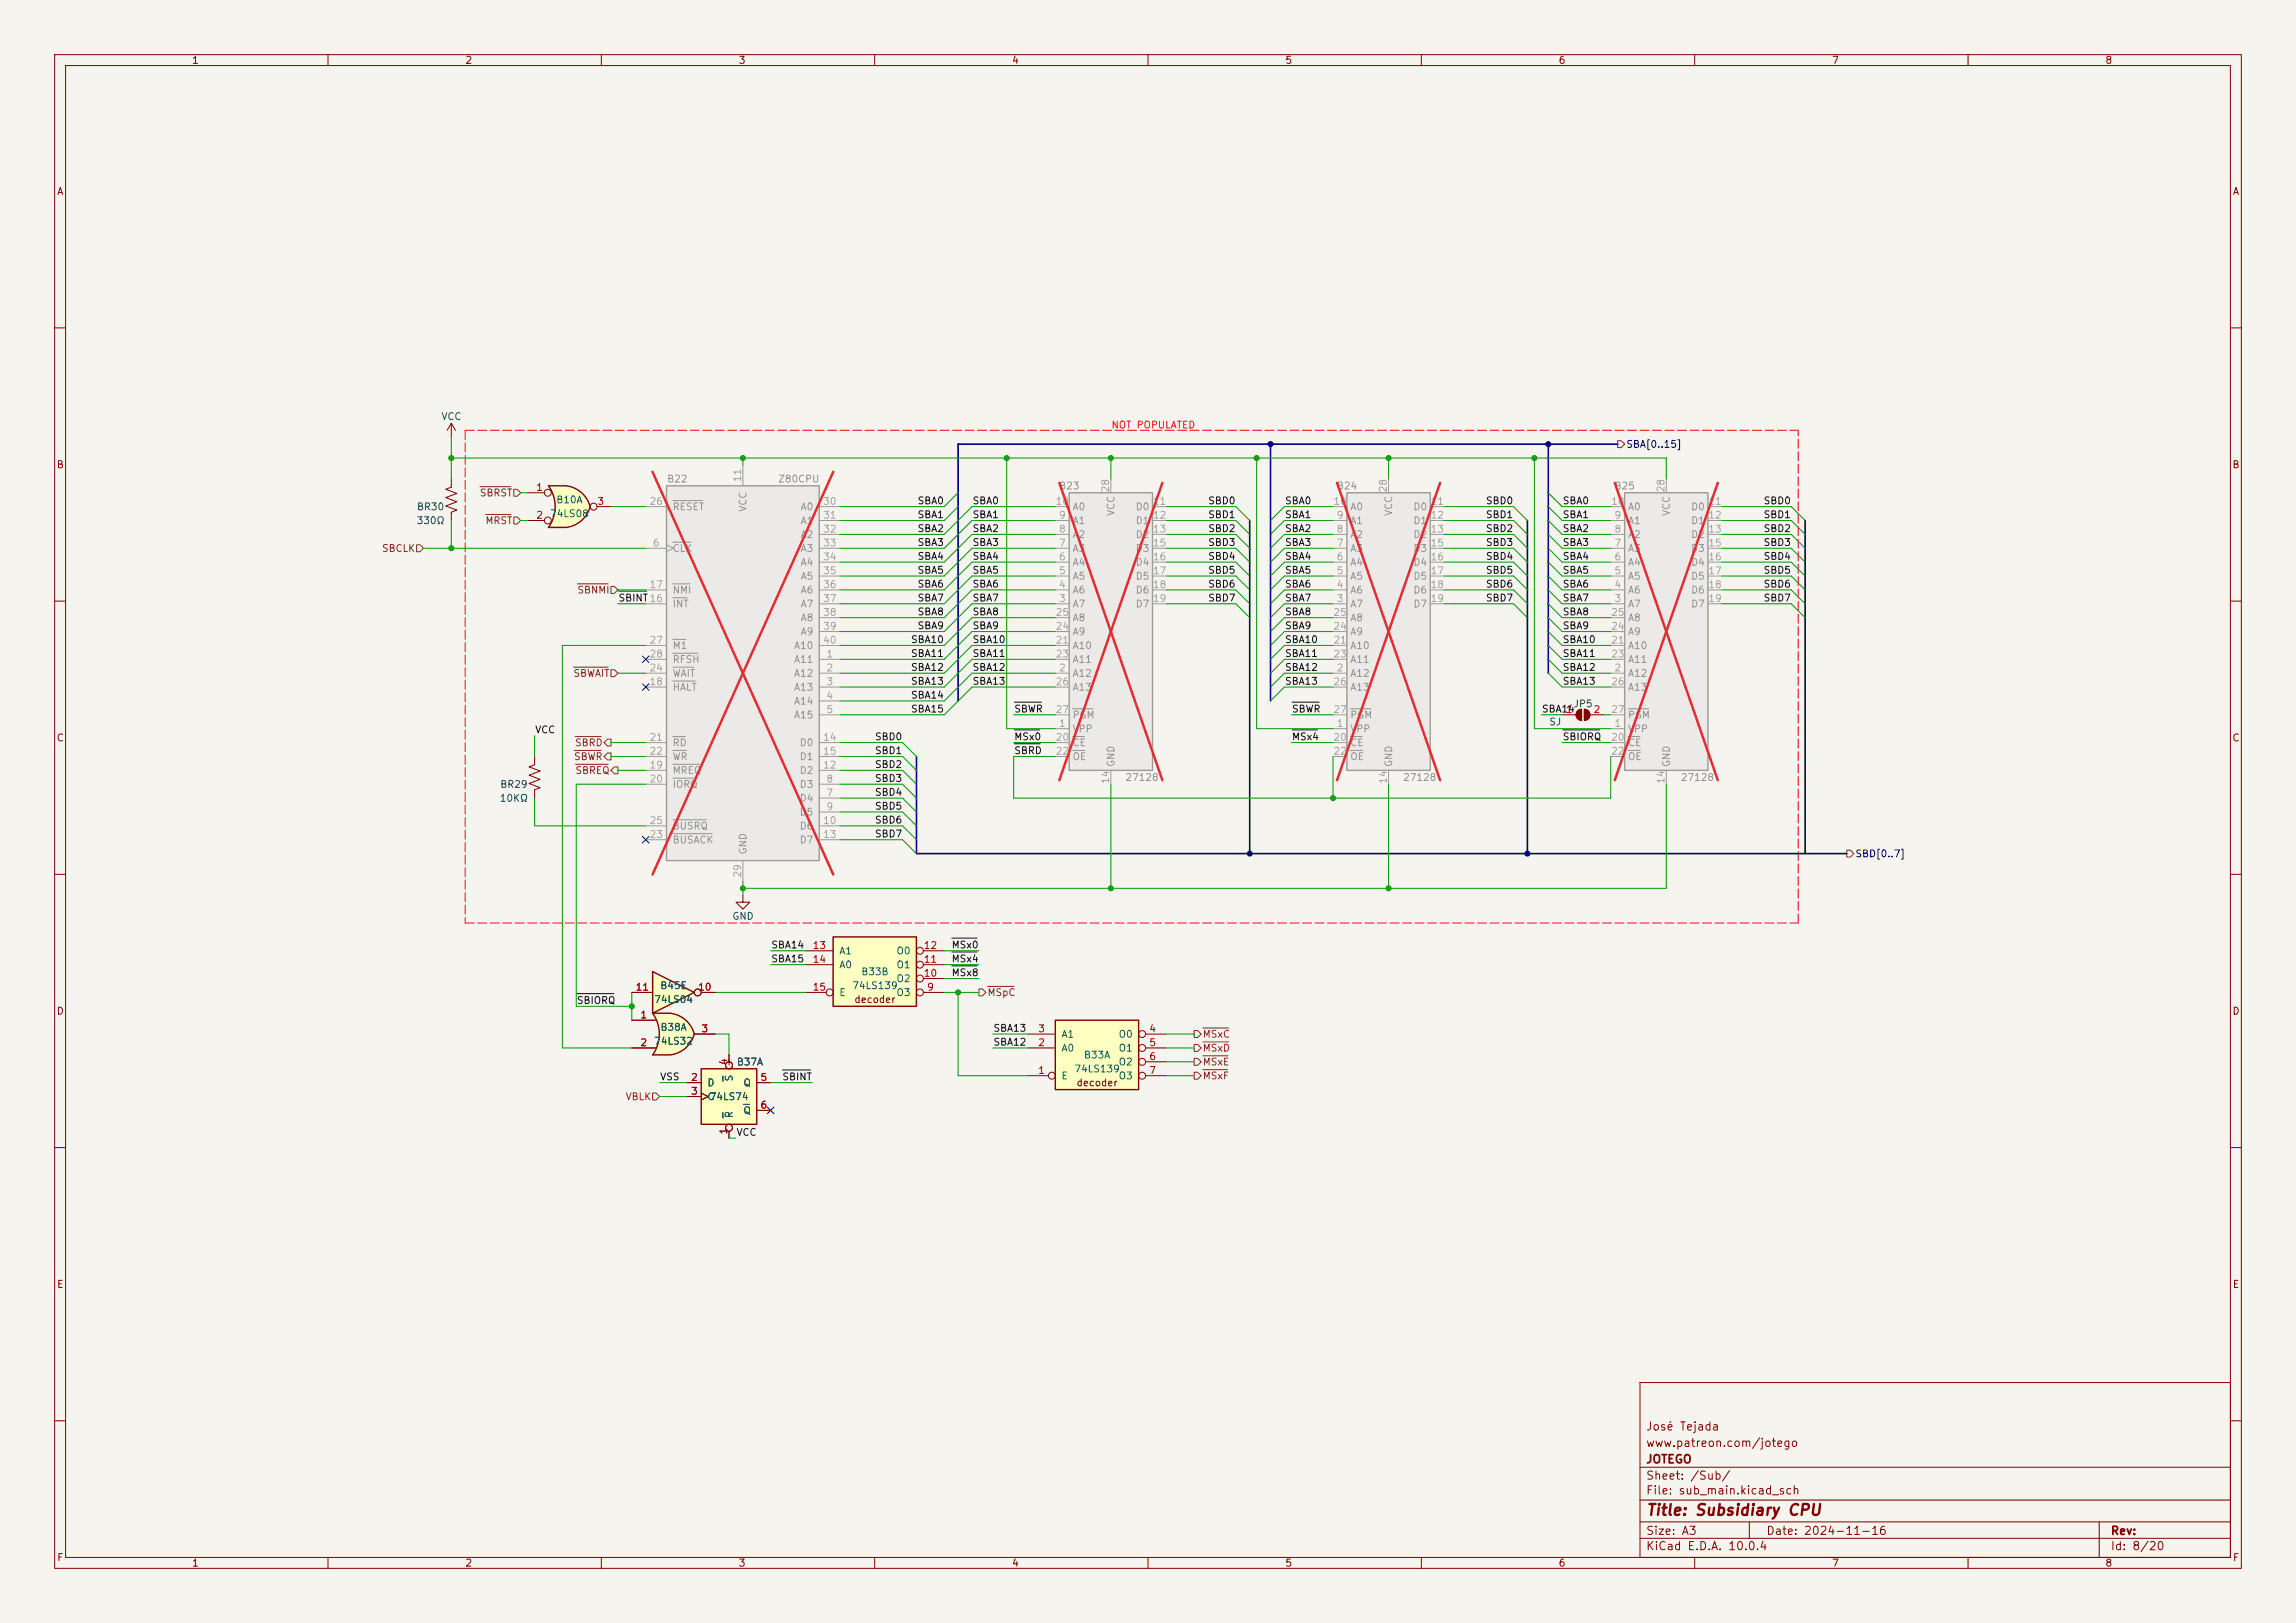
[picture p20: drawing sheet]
<svg xmlns="http://www.w3.org/2000/svg" width="420mm" height="297mm" viewBox="0 0 420 297" stroke-linecap="round" stroke-linejoin="round" font-family="sans-serif">
<defs><g id="words">
<text font-size="2" fill="#840000" x="301" y="277.8">Title: Subsidiary CPU</text>
<g font-size="1.5" fill="#840000">
<text x="301" y="262.1">José Tejada</text>
<text x="301" y="268.1">JOTEGO</text>
<text x="301" y="265.1">www.patreon.com/jotego</text>
<text x="301" y="273.8">File: sub_main.kicad_sch</text>
<text x="301" y="271.1">Sheet: /Sub/</text>
<text x="301" y="281.2">Size: A3</text>
<text x="323" y="281.2">Date: 2024-11-16</text>
<text x="386" y="281.2">Rev:</text>
<text x="301" y="284">KiCad E.D.A. 10.0.4</text>
<text x="386" y="284">Id: 8/20</text>
</g>
<g font-size="1.3" fill="#840000">
<text x="35" y="12">1</text>
<text x="85" y="12">2</text>
<text x="135" y="12">3</text>
<text x="185" y="12">4</text>
<text x="235" y="12">5</text>
<text x="285" y="12">6</text>
<text x="335" y="12">7</text>
<text x="385" y="12">8</text>
<text x="10.3" y="36">A</text>
<text x="408.3" y="36">A</text>
<text x="10.3" y="86">B</text>
<text x="408.2" y="86">B</text>
<text x="10.3" y="136">C</text>
<text x="408.2" y="136">C</text>
<text x="10.3" y="186">D</text>
<text x="156.2" y="183.9">decoder</text>
<text x="408.2" y="186">D</text>
<text x="132.5" y="195.3">+ B37A</text>
<text x="196.8" y="199.1">decoder</text>
<text x="10.3" y="236">E</text>
<text x="408.3" y="236">E</text>
<text x="10.3" y="286">F</text>
<text x="35" y="287">1</text>
<text x="85" y="287">2</text>
<text x="135" y="287">3</text>
<text x="185" y="287">4</text>
<text x="235" y="287">5</text>
<text x="285" y="287">6</text>
<text x="335" y="287">7</text>
<text x="385" y="287">8</text>
<text x="408.3" y="286">F</text>
</g>
<g font-size="1.3" fill="#006464">
<text x="80.6" y="77.2">VCC</text>
<text x="76.2" y="93.7">BR30</text>
<text x="100.5" y="95">74LS08</text>
<text x="101.6" y="92.4">B10A</text>
<text x="76.1" y="96.2">330Ω</text>
<text x="287.7" y="129.7">JP5</text>
<text x="283.3" y="133.1">SJ</text>
<text x="91.3" y="147">10KΩ</text>
<text x="91.4" y="144.5">BR29</text>
<text x="133.9" y="168.6">GND</text>
<text x="153.4" y="175">A1</text>
<text x="153.4" y="177.5">A0</text>
<text x="157.4" y="178.8">B33B</text>
<text x="163.9" y="177.5">O1</text>
<text x="163.9" y="175">O0</text>
<text x="119.6" y="183.9">74LS04</text>
<text x="120.7" y="181.3">B45E</text>
<text x="153.4" y="182.6">E</text>
<text x="155.8" y="181.3">74LS139</text>
<text x="163.9" y="182.6">O3</text>
<text x="163.9" y="180">O2</text>
<text x="119.6" y="191.5">74LS32</text>
<text x="120.7" y="188.9">B38A</text>
<text x="194.1" y="190.2">A1</text>
<text x="204.5" y="190.2">O0</text>
<text x="134.7" y="195.3">B37A</text>
<text x="194.1" y="197.8">E</text>
<text x="194.1" y="192.7">A0</text>
<text x="196.4" y="196.6">74LS139</text>
<text x="198.2" y="194">B33A</text>
<text x="204.5" y="192.7">O1</text>
<text x="204.5" y="195.3">O2</text>
<text x="204.5" y="197.8">O3</text>
<text x="129.3" y="199.1">D</text>
<text x="129.3" y="201.6">C</text>
<text x="129.7" y="201.6">74LS74</text>
<text x="134.3" y="198" transform="rotate(-90 134.3 198)">S</text>
<text x="135.9" y="199.1">Q</text>
<text x="134.3" y="204.7" transform="rotate(-90 134.3 204.7)">R</text>
<text x="135.9" y="204.2">Q</text>
</g>
<text font-size="1.3" fill="#ff0422" x="203.2" y="78.7">NOT POPULATED</text>
<g font-size="1.3" fill="#000084">
<text x="297.4" y="82.3">SBA[0..15]</text>
<text x="339.3" y="157.2">SBD[0..7]</text>
</g>
<g font-size="1.3" fill="#939391">
<text x="121.9" y="88.6">B22</text>
<text x="142.2" y="88.6">Z80CPU</text>
<text x="193.6" y="89.9">B23</text>
<text x="244.4" y="89.9">B24</text>
<text x="295.2" y="89.9">B25</text>
<text x="122.9" y="93.7">RESET</text>
<text x="136.9" y="93.7" transform="rotate(-90 136.9 93.7)">VCC</text>
<text x="146.3" y="93.7">A0</text>
<text x="196.1" y="93.7">A0</text>
<text x="204.2" y="94.5" transform="rotate(-90 204.2 94.5)">VCC</text>
<text x="207.6" y="93.7">D0</text>
<text x="246.9" y="93.7">A0</text>
<text x="255" y="94.5" transform="rotate(-90 255 94.5)">VCC</text>
<text x="258.4" y="93.7">D0</text>
<text x="297.7" y="93.7">A0</text>
<text x="305.8" y="94.5" transform="rotate(-90 305.8 94.5)">VCC</text>
<text x="309.2" y="93.7">D0</text>
<text x="122.9" y="101.3">CLK</text>
<text x="146.3" y="96.2">A1</text>
<text x="146.3" y="98.8">A2</text>
<text x="146.3" y="101.3">A3</text>
<text x="196.1" y="101.3">A3</text>
<text x="196.1" y="98.8">A2</text>
<text x="196.1" y="96.2">A1</text>
<text x="207.6" y="96.2">D1</text>
<text x="207.6" y="98.8">D2</text>
<text x="207.6" y="101.3">D3</text>
<text x="246.9" y="101.3">A3</text>
<text x="246.9" y="98.8">A2</text>
<text x="246.9" y="96.2">A1</text>
<text x="258.4" y="96.2">D1</text>
<text x="258.4" y="98.8">D2</text>
<text x="258.4" y="101.3">D3</text>
<text x="297.7" y="101.3">A3</text>
<text x="297.7" y="98.8">A2</text>
<text x="297.7" y="96.2">A1</text>
<text x="309.2" y="96.2">D1</text>
<text x="309.2" y="98.8">D2</text>
<text x="309.2" y="101.3">D3</text>
<text x="146.3" y="103.8">A4</text>
<text x="146.3" y="106.4">A5</text>
<text x="196.1" y="106.4">A5</text>
<text x="196.1" y="103.8">A4</text>
<text x="207.6" y="103.8">D4</text>
<text x="207.6" y="106.4">D5</text>
<text x="246.9" y="106.4">A5</text>
<text x="246.9" y="103.8">A4</text>
<text x="258.4" y="103.8">D4</text>
<text x="258.4" y="106.4">D5</text>
<text x="297.7" y="106.4">A5</text>
<text x="297.7" y="103.8">A4</text>
<text x="309.2" y="103.8">D4</text>
<text x="309.2" y="106.4">D5</text>
<text x="122.9" y="111.5">INT</text>
<text x="122.9" y="108.9">NMI</text>
<text x="146.3" y="108.9">A6</text>
<text x="146.3" y="111.5">A7</text>
<text x="196.1" y="111.5">A7</text>
<text x="196.1" y="108.9">A6</text>
<text x="207.6" y="108.9">D6</text>
<text x="207.6" y="111.5">D7</text>
<text x="246.9" y="111.5">A7</text>
<text x="246.9" y="108.9">A6</text>
<text x="258.4" y="108.9">D6</text>
<text x="258.4" y="111.5">D7</text>
<text x="297.7" y="111.5">A7</text>
<text x="297.7" y="108.9">A6</text>
<text x="309.2" y="108.9">D6</text>
<text x="309.2" y="111.5">D7</text>
<text x="122.9" y="119.1">M1</text>
<text x="145.1" y="119.1">A10</text>
<text x="146.3" y="114">A8</text>
<text x="146.3" y="116.5">A9</text>
<text x="196.1" y="119.1">A10</text>
<text x="196.1" y="116.5">A9</text>
<text x="196.1" y="114">A8</text>
<text x="246.9" y="119.1">A10</text>
<text x="246.9" y="116.5">A9</text>
<text x="246.9" y="114">A8</text>
<text x="297.7" y="119.1">A10</text>
<text x="297.7" y="116.5">A9</text>
<text x="297.7" y="114">A8</text>
<text x="122.9" y="124.2">WAIT</text>
<text x="122.9" y="121.6">RFSH</text>
<text x="145.1" y="121.6">A11</text>
<text x="145.1" y="124.2">A12</text>
<text x="196.1" y="124.2">A12</text>
<text x="196.1" y="121.6">A11</text>
<text x="246.9" y="124.2">A12</text>
<text x="246.9" y="121.6">A11</text>
<text x="297.7" y="124.2">A12</text>
<text x="297.7" y="121.6">A11</text>
<text x="122.9" y="126.7">HALT</text>
<text x="145.1" y="126.7">A13</text>
<text x="145.1" y="129.2">A14</text>
<text x="145.1" y="131.8">A15</text>
<text x="196.1" y="126.7">A13</text>
<text x="196.1" y="131.8">PGM</text>
<text x="246.9" y="126.7">A13</text>
<text x="246.9" y="131.8">PGM</text>
<text x="297.7" y="126.7">A13</text>
<text x="297.7" y="131.8">PGM</text>
<text x="122.9" y="136.9">RD</text>
<text x="146.2" y="136.9">D0</text>
<text x="196.1" y="134.3">VPP</text>
<text x="196.1" y="136.9">CE</text>
<text x="246.9" y="134.3">VPP</text>
<text x="246.9" y="136.9">CE</text>
<text x="297.7" y="134.3">VPP</text>
<text x="297.7" y="136.9">CE</text>
<text x="122.9" y="141.9">MREQ</text>
<text x="122.9" y="139.4">WR</text>
<text x="146.2" y="141.9">D2</text>
<text x="146.2" y="139.4">D1</text>
<text x="196.1" y="139.4">OE</text>
<text x="204.2" y="140.5" transform="rotate(-90 204.2 140.5)">GND</text>
<text x="205.7" y="143.2">27128</text>
<text x="246.9" y="139.4">OE</text>
<text x="255" y="140.5" transform="rotate(-90 255 140.5)">GND</text>
<text x="256.5" y="143.2">27128</text>
<text x="297.7" y="139.4">OE</text>
<text x="305.8" y="140.5" transform="rotate(-90 305.8 140.5)">GND</text>
<text x="307.3" y="143.2">27128</text>
<text x="122.9" y="144.5">IORQ</text>
<text x="146.2" y="147">D4</text>
<text x="146.2" y="144.5">D3</text>
<text x="146.2" y="149.6">D5</text>
<text x="122.9" y="154.6">BUSACK</text>
<text x="122.9" y="152.1">BUSRQ</text>
<text x="146.2" y="152.1">D6</text>
<text x="146.2" y="154.6">D7</text>
<text x="136.9" y="156.5" transform="rotate(-90 136.9 156.5)">GND</text>
</g>
<g font-size="1.3" fill="#a5a4a2">
<text x="135.9" y="88.3" transform="rotate(-90 135.9 88.3)">11</text>
<text x="118.7" y="92.7">26</text>
<text x="150.5" y="92.7">30</text>
<text x="150.5" y="95.2">31</text>
<text x="193" y="92.7">10</text>
<text x="193.6" y="95.2">9</text>
<text x="203.2" y="90.2" transform="rotate(-90 203.2 90.2)">28</text>
<text x="210.8" y="92.7">11</text>
<text x="210.8" y="95.2">12</text>
<text x="243.8" y="92.7">10</text>
<text x="244.4" y="95.2">9</text>
<text x="254" y="90.2" transform="rotate(-90 254 90.2)">28</text>
<text x="261.6" y="92.7">11</text>
<text x="261.6" y="95.2">12</text>
<text x="294.6" y="92.7">10</text>
<text x="295.2" y="95.2">9</text>
<text x="304.8" y="90.2" transform="rotate(-90 304.8 90.2)">28</text>
<text x="312.4" y="92.7">11</text>
<text x="312.4" y="95.2">12</text>
<text x="119.3" y="100.3">6</text>
<text x="150.5" y="97.8">32</text>
<text x="150.5" y="100.3">33</text>
<text x="193.6" y="100.3">7</text>
<text x="193.6" y="97.8">8</text>
<text x="210.8" y="97.8">13</text>
<text x="210.8" y="100.3">15</text>
<text x="244.4" y="100.3">7</text>
<text x="244.4" y="97.8">8</text>
<text x="261.6" y="97.8">13</text>
<text x="261.6" y="100.3">15</text>
<text x="295.2" y="100.3">7</text>
<text x="295.2" y="97.8">8</text>
<text x="312.4" y="97.8">13</text>
<text x="312.4" y="100.3">15</text>
<text x="118.7" y="107.9">17</text>
<text x="150.5" y="102.8">34</text>
<text x="150.5" y="105.4">35</text>
<text x="150.5" y="107.9">36</text>
<text x="193.6" y="107.9">4</text>
<text x="193.6" y="105.4">5</text>
<text x="193.6" y="102.8">6</text>
<text x="210.8" y="102.8">16</text>
<text x="210.8" y="105.4">17</text>
<text x="210.8" y="107.9">18</text>
<text x="244.4" y="107.9">4</text>
<text x="244.4" y="105.4">5</text>
<text x="244.4" y="102.8">6</text>
<text x="261.6" y="102.8">16</text>
<text x="261.6" y="105.4">17</text>
<text x="261.6" y="107.9">18</text>
<text x="295.2" y="107.9">4</text>
<text x="295.2" y="105.4">5</text>
<text x="295.2" y="102.8">6</text>
<text x="312.4" y="102.8">16</text>
<text x="312.4" y="105.4">17</text>
<text x="312.4" y="107.9">18</text>
<text x="150.5" y="110.5">37</text>
<text x="150.5" y="113">38</text>
<text x="193" y="113">25</text>
<text x="193.6" y="110.5">3</text>
<text x="210.8" y="110.5">19</text>
<text x="243.8" y="113">25</text>
<text x="244.4" y="110.5">3</text>
<text x="261.6" y="110.5">19</text>
<text x="294.6" y="113">25</text>
<text x="295.2" y="110.5">3</text>
<text x="312.4" y="110.5">19</text>
<text x="118.7" y="118.1">27</text>
<text x="150.5" y="115.5">39</text>
<text x="150.5" y="118.1">40</text>
<text x="193" y="118.1">21</text>
<text x="193" y="115.5">24</text>
<text x="243.8" y="118.1">21</text>
<text x="243.8" y="115.5">24</text>
<text x="294.6" y="118.1">21</text>
<text x="294.6" y="115.5">24</text>
<text x="118.7" y="125.7">18</text>
<text x="118.7" y="123.2">24</text>
<text x="118.7" y="120.6">28</text>
<text x="151.1" y="120.6">1</text>
<text x="151.1" y="123.2">2</text>
<text x="151.1" y="125.7">3</text>
<text x="193" y="120.6">23</text>
<text x="193" y="125.7">26</text>
<text x="193.6" y="123.2">2</text>
<text x="243.8" y="120.6">23</text>
<text x="243.8" y="125.7">26</text>
<text x="244.4" y="123.2">2</text>
<text x="294.6" y="120.6">23</text>
<text x="294.6" y="125.7">26</text>
<text x="295.2" y="123.2">2</text>
<text x="151.1" y="128.2">4</text>
<text x="151.1" y="130.8">5</text>
<text x="193" y="130.8">27</text>
<text x="243.8" y="130.8">27</text>
<text x="294.6" y="130.8">27</text>
<text x="118.7" y="135.9">21</text>
<text x="150.5" y="135.9">14</text>
<text x="193" y="135.9">20</text>
<text x="193.6" y="133.3">1</text>
<text x="243.8" y="135.9">20</text>
<text x="244.4" y="133.3">1</text>
<text x="294.6" y="135.9">20</text>
<text x="295.2" y="133.3">1</text>
<text x="118.7" y="140.9">19</text>
<text x="118.7" y="143.5">20</text>
<text x="118.7" y="138.4">22</text>
<text x="150.5" y="140.9">12</text>
<text x="150.5" y="138.4">15</text>
<text x="151.1" y="143.5">8</text>
<text x="193" y="138.4">22</text>
<text x="203.2" y="143.6" transform="rotate(-90 203.2 143.6)">14</text>
<text x="243.8" y="138.4">22</text>
<text x="254" y="143.6" transform="rotate(-90 254 143.6)">14</text>
<text x="294.6" y="138.4">22</text>
<text x="304.8" y="143.6" transform="rotate(-90 304.8 143.6)">14</text>
<text x="151.1" y="146">7</text>
<text x="151.1" y="148.6">9</text>
<text x="118.7" y="153.6">23</text>
<text x="118.7" y="151.1">25</text>
<text x="150.5" y="151.1">10</text>
<text x="150.5" y="153.6">13</text>
<text x="135.9" y="160.7" transform="rotate(-90 135.9 160.7)">29</text>
</g>
<g font-size="1.3" fill="#725600">
<text x="87.7" y="91.1">SBRST</text>
<text x="69.8" y="101.3">SBCLK</text>
<text x="88.7" y="96.2">MRST</text>
<text x="105.5" y="108.9">SBNMI</text>
<text x="104.8" y="124.2">SBWAIT</text>
<text x="105.1" y="136.9">SBRD</text>
<text x="104.9" y="139.4">SBWR</text>
<text x="105.1" y="141.9">SBREQ</text>
<text x="180.5" y="182.6">MSpC</text>
<text x="219.9" y="190.2">MSxC</text>
<text x="219.9" y="197.8">MSxF</text>
<text x="219.9" y="195.3">MSxE</text>
<text x="219.9" y="192.7">MSxD</text>
<text x="114.3" y="201.6">VBLK</text>
</g>
<g font-size="1.3" fill="#a90000">
<text x="98" y="90.1">1</text>
<text x="98" y="95.2">2</text>
<text x="109.1" y="92.7">3</text>
<text x="286.3" y="130.8">1</text>
<text x="291.4" y="130.8">2</text>
<text x="148.5" y="174">13</text>
<text x="168.9" y="174">12</text>
<text x="148.5" y="176.5">14</text>
<text x="168.9" y="179">10</text>
<text x="168.9" y="176.5">11</text>
<text x="116.2" y="181.6">11</text>
<text x="127.6" y="181.6">10</text>
<text x="148.5" y="181.6">15</text>
<text x="169.5" y="181.6">9</text>
<text x="117" y="186.7">1</text>
<text x="117" y="191.7">2</text>
<text x="128.2" y="189.2">3</text>
<text x="189.8" y="191.7">2</text>
<text x="189.8" y="189.2">3</text>
<text x="210.1" y="189.2">4</text>
<text x="210.1" y="191.7">5</text>
<text x="133.3" y="195" transform="rotate(-90 133.3 195)">4</text>
<text x="189.8" y="196.8">1</text>
<text x="210.1" y="194.3">6</text>
<text x="210.1" y="196.8">7</text>
<text x="126.3" y="198.1">2</text>
<text x="126.3" y="200.6">3</text>
<text x="139" y="198.1">5</text>
<text x="139" y="203.2">6</text>
<text x="133.3" y="207.7" transform="rotate(-90 133.3 207.7)">1</text>
</g>
<g font-size="1.3" fill="#0f0f0f">
<text x="167.7" y="95.1">SBA1</text>
<text x="167.7" y="92.6">SBA0</text>
<text x="177.8" y="95.1">SBA1</text>
<text x="177.8" y="92.6">SBA0</text>
<text x="220.9" y="92.6">SBD0</text>
<text x="220.9" y="95.1">SBD1</text>
<text x="234.9" y="95.1">SBA1</text>
<text x="234.9" y="92.6">SBA0</text>
<text x="271.7" y="92.6">SBD0</text>
<text x="271.7" y="95.1">SBD1</text>
<text x="285.8" y="95.1">SBA1</text>
<text x="285.8" y="92.6">SBA0</text>
<text x="322.5" y="95.1">SBD1</text>
<text x="322.5" y="92.6">SBD0</text>
<text x="167.7" y="100.2">SBA3</text>
<text x="167.7" y="97.7">SBA2</text>
<text x="177.8" y="100.2">SBA3</text>
<text x="177.8" y="97.7">SBA2</text>
<text x="220.9" y="100.2">SBD3</text>
<text x="220.9" y="97.7">SBD2</text>
<text x="234.9" y="97.7">SBA2</text>
<text x="234.9" y="100.2">SBA3</text>
<text x="271.7" y="100.2">SBD3</text>
<text x="271.7" y="97.7">SBD2</text>
<text x="285.8" y="97.7">SBA2</text>
<text x="285.8" y="100.2">SBA3</text>
<text x="322.5" y="100.2">SBD3</text>
<text x="322.5" y="97.7">SBD2</text>
<text x="167.7" y="105.3">SBA5</text>
<text x="167.7" y="107.8">SBA6</text>
<text x="167.7" y="102.7">SBA4</text>
<text x="177.8" y="107.8">SBA6</text>
<text x="177.8" y="102.7">SBA4</text>
<text x="177.8" y="105.3">SBA5</text>
<text x="220.9" y="102.7">SBD4</text>
<text x="220.9" y="107.8">SBD6</text>
<text x="220.9" y="105.3">SBD5</text>
<text x="234.9" y="107.8">SBA6</text>
<text x="234.9" y="105.3">SBA5</text>
<text x="234.9" y="102.7">SBA4</text>
<text x="271.7" y="102.7">SBD4</text>
<text x="271.7" y="105.3">SBD5</text>
<text x="271.7" y="107.8">SBD6</text>
<text x="285.8" y="105.3">SBA5</text>
<text x="285.8" y="102.7">SBA4</text>
<text x="285.8" y="107.8">SBA6</text>
<text x="322.5" y="107.8">SBD6</text>
<text x="322.5" y="105.3">SBD5</text>
<text x="322.5" y="102.7">SBD4</text>
<text x="113" y="110.4">SBINT16</text>
<text x="167.7" y="110.4">SBA7</text>
<text x="167.7" y="112.9">SBA8</text>
<text x="177.8" y="112.9">SBA8</text>
<text x="177.8" y="110.4">SBA7</text>
<text x="220.9" y="110.4">SBD7</text>
<text x="234.9" y="112.9">SBA8</text>
<text x="234.9" y="110.4">SBA7</text>
<text x="271.7" y="110.4">SBD7</text>
<text x="285.8" y="110.4">SBA7</text>
<text x="285.8" y="112.9">SBA8</text>
<text x="322.5" y="110.4">SBD7</text>
<text x="166.5" y="118">SBA10</text>
<text x="167.7" y="115.4">SBA9</text>
<text x="177.8" y="115.4">SBA9</text>
<text x="177.8" y="118">SBA10</text>
<text x="234.9" y="115.4">SBA9</text>
<text x="234.9" y="118">SBA10</text>
<text x="285.8" y="118">SBA10</text>
<text x="285.8" y="115.4">SBA9</text>
<text x="166.5" y="120.5">SBA11</text>
<text x="166.5" y="123.1">SBA12</text>
<text x="166.5" y="125.6">SBA13</text>
<text x="177.8" y="123.1">SBA12</text>
<text x="177.8" y="120.5">SBA11</text>
<text x="177.8" y="125.6">SBA13</text>
<text x="234.9" y="123.1">SBA12</text>
<text x="234.9" y="120.5">SBA11</text>
<text x="234.9" y="125.6">SBA13</text>
<text x="285.8" y="120.5">SBA11</text>
<text x="285.8" y="125.6">SBA13</text>
<text x="285.8" y="123.1">SBA12</text>
<text x="166.5" y="130.7">SBA15</text>
<text x="166.5" y="128.1">SBA14</text>
<text x="185.4" y="130.7">SBWR</text>
<text x="236.2" y="130.7">SBWR</text>
<text x="281.9" y="130.7">SBA14</text>
<text x="97.8" y="134.5">VCC</text>
<text x="159.9" y="135.8">SBD0</text>
<text x="185.4" y="135.8">MSx0</text>
<text x="236.2" y="135.8">MSx4</text>
<text x="285.8" y="135.8">SBIORQ</text>
<text x="159.9" y="140.8">SBD2</text>
<text x="159.9" y="138.3">SBD1</text>
<text x="159.9" y="143.4">SBD3</text>
<text x="185.4" y="138.3">SBRD</text>
<text x="159.9" y="145.9">SBD4</text>
<text x="159.9" y="148.5">SBD5</text>
<text x="159.9" y="153.5">SBD7</text>
<text x="159.9" y="151">SBD6</text>
<text x="141" y="173.9">SBA14</text>
<text x="174" y="173.9">MSx0</text>
<text x="141" y="176.4">SBA15</text>
<text x="174" y="176.4">MSx4</text>
<text x="174" y="178.9">MSx8</text>
<text x="105.4" y="184">SBIORQ</text>
<text x="181.6" y="189.1">SBA13</text>
<text x="181.6" y="191.6">SBA12</text>
<text x="120.6" y="198">VSS</text>
<text x="143" y="198">SBINT</text>
<text x="134.6" y="208.2">VCC</text>
</g>
</g></defs>
<path d="M0 0h420v297h-420z" fill="#f5f4ef" stroke="#f5f4ef" stroke-width=".18"/>
<g fill="none" stroke="#840000" stroke-width=".18">
<path d="M10 10h400v277h-400zM12 12h396v273h-396zM60 10v2M110 10v2M160 10v2M210 10v2M260 10v2M310 10v2M360 10v2M10 60h2M408 60h2M10 110h2"/>
<path d="M408 110h2M10 160h2M408 160h2M10 210h2M408 210h2M300 253h108v32h-108zM10 260h2M300 278.5h108M300 274.5h108M300 268.5h108M320 278.5v3M384 278.5v6.5"/>
<path d="M408 260h2M60 285v2M110 285v2M160 285v2M210 285v2M260 285v2M300 281.5h108M310 285v2M360 285v2"/>
</g>
<path d="M119.4 177.8l7.6 3.8-7.6 3.8z" fill="#ffffc2"/>
<path d="M119.4 177.8l7.6 3.8-7.6 3.8z" fill="none" stroke="#840000" stroke-width=".25"/>
<g fill="none" stroke="#840000" stroke-width=".18">
<path d="M115.6 181.6h3.8M128.3 181.6h2.5"/>
<circle cx="127.6" cy="181.6" r=".63"/>
</g>
<path d="M121.9 88.9h28v68.6h-28z" fill="#ebeae8"/>
<path d="M121.9 88.9h28v68.6h-28z" fill="none" stroke="#9c9b98" stroke-width=".25"/>
<g fill="none" stroke="#9c9b98" stroke-width=".18">
<path d="M118.1 92.7h3.8M121.9 99.7l1.3 .6-1.3 .7M135.9 85.1v3.8M149.9 92.7h3.8M149.9 95.3h3.8M149.9 97.8h3.8M118.1 100.3h3.8M118.1 110.5h3.8M118.1 108h3.8M118.1 118.1h3.8M149.9 100.3h3.8M149.9 110.5h3.8"/>
<path d="M149.9 108h3.8M149.9 118.1h3.8M149.9 102.9h3.8M149.9 105.4h3.8M149.9 113h3.8M149.9 115.6h3.8M118.1 120.7h3.8M118.1 123.2h3.8M118.1 125.7h3.8M118.1 135.9h3.8M118.1 138.4h3.8M149.9 120.7h3.8"/>
<path d="M149.9 123.2h3.8M149.9 125.7h3.8M149.9 128.3h3.8M149.9 130.8h3.8M149.9 135.9h3.8M149.9 138.4h3.8M118.1 143.5h3.8M118.1 151.1h3.8M118.1 141h3.8M118.1 153.7h3.8M135.9 157.5v3.8M149.9 146.1h3.8"/>
<path d="M149.9 143.5h3.8M149.9 148.6h3.8M149.9 151.1h3.8M149.9 141h3.8M149.9 153.7h3.8"/>
</g>
<g fill="none" stroke="#939391" stroke-width=".18">
<path d="M123.1 99.2h3.3M123.1 91.6h5.5M123.1 109.4h2.6M123.1 106.8h3.1M123.1 117h2.4M123.1 119.5h4.6M123.1 124.6h4.1M123.1 139.9h4.9M123.1 134.8h2.2M123.1 137.3h2.4M123.1 122.1h3.8M123.1 142.4h4.2"/>
<path d="M123.1 152.6h7.1M123.1 150h6.1"/>
</g>
<path d="M119.4 86.3l33 73.7M152.4 86.3l-33 73.7" fill="none" stroke="#e12e31" stroke-width=".46"/>
<path d="M97.8 138.4v1.6l-1 .3 2 .8-2 .8 2 .7-2 .8 2 .7-1 .4v1.6" fill="none" stroke="#840000" stroke-width=".18"/>
<path d="M195.6 90.2h15.2v50.8h-15.2z" fill="#ebeae8"/>
<path d="M195.6 90.2h15.2v50.8h-15.2z" fill="none" stroke="#9c9b98" stroke-width=".25"/>
<g fill="none" stroke="#9c9b98" stroke-width=".18">
<path d="M193 97.8h2.6M193 95.3h2.6M193 92.7h2.6M203.2 87.6v2.6M210.8 97.8h2.6M210.8 95.3h2.6M210.8 92.7h2.6M193 110.5h2.6M193 108h2.6M193 105.4h2.6M193 102.9h2.6M193 100.3h2.6"/>
<path d="M193 118.1h2.6M193 115.6h2.6M193 113h2.6M210.8 110.5h2.6M210.8 108h2.6M210.8 105.4h2.6M210.8 102.9h2.6M210.8 100.3h2.6M193 133.4h2.6M193 123.2h2.6M193 135.9h2.6M193 138.4h2.6"/>
<path d="M193 120.7h2.6M193 125.7h2.6M193 130.8h2.6M203.2 141v2.5"/>
</g>
<path d="M196.2 134.8h2.2M196.2 137.3h2.2M196.2 129.7h3.8" fill="none" stroke="#939391" stroke-width=".18"/>
<path d="M193.8 88.4l18.8 54.4M212.6 88.4l-18.8 54.4" fill="none" stroke="#e12e31" stroke-width=".46"/>
<path d="M285.7 130.8h2.6M288.6 130.1l.7-.3v2a1.02 1.02 0 0 1-.9-.6 1.02 1.02 0 0 1 .2-1.1zM289.8 129.8a1.02 1.02 0 0 1 1 1 1.02 1.02 0 0 1-1 1zM290.8 130.8h2.6" fill="none" stroke="#840000" stroke-width=".18"/>
<g fill="#840000" stroke="#840000" stroke-width=".18">
<path d="M288.6 130.1l.7-.3v2a1.02 1.02 0 0 1-.9-.6 1.02 1.02 0 0 1 .2-1.1z"/>
<path d="M289.8 129.8a1.02 1.02 0 0 1 1 1 1.02 1.02 0 0 1-1 1z"/>
</g>
<path d="M297.2 90.2h15.2v50.8h-15.2z" fill="#ebeae8"/>
<path d="M297.2 90.2h15.2v50.8h-15.2z" fill="none" stroke="#9c9b98" stroke-width=".25"/>
<g fill="none" stroke="#9c9b98" stroke-width=".18">
<path d="M294.6 97.8h2.6M294.6 95.3h2.6M294.6 92.7h2.6M304.8 87.6v2.6M312.4 97.8h2.6M312.4 95.3h2.6M312.4 92.7h2.6M294.6 110.5h2.6M294.6 108h2.6M294.6 105.4h2.6M294.6 102.9h2.6M294.6 100.3h2.6"/>
<path d="M294.6 118.1h2.6M294.6 115.6h2.6M294.6 113h2.6M312.4 110.5h2.6M312.4 108h2.6M312.4 105.4h2.6M312.4 102.9h2.6M312.4 100.3h2.6M294.6 133.4h2.6M294.6 123.2h2.6M294.6 135.9h2.6M294.6 138.4h2.6"/>
<path d="M294.6 120.7h2.6M294.6 125.7h2.6M294.6 130.8h2.6M304.8 141v2.5"/>
</g>
<path d="M297.8 134.8h2.2M297.8 137.3h2.2M297.8 129.7h3.8" fill="none" stroke="#939391" stroke-width=".18"/>
<path d="M295.4 88.4l18.8 54.4M314.2 88.4l-18.8 54.4" fill="none" stroke="#e12e31" stroke-width=".46"/>
<path d="M246.4 90.2h15.2v50.8h-15.2z" fill="#ebeae8"/>
<path d="M246.4 90.2h15.2v50.8h-15.2z" fill="none" stroke="#9c9b98" stroke-width=".25"/>
<g fill="none" stroke="#9c9b98" stroke-width=".18">
<path d="M243.8 97.8h2.6M243.8 95.3h2.6M243.8 92.7h2.6M254 87.6v2.6M261.6 97.8h2.6M261.6 95.3h2.6M261.6 92.7h2.6M243.8 110.5h2.6M243.8 108h2.6M243.8 105.4h2.6M243.8 102.9h2.6M243.8 100.3h2.6"/>
<path d="M243.8 118.1h2.6M243.8 115.6h2.6M243.8 113h2.6M261.6 110.5h2.6M261.6 108h2.6M261.6 105.4h2.6M261.6 102.9h2.6M261.6 100.3h2.6M243.8 133.4h2.6M243.8 123.2h2.6M243.8 135.9h2.6M243.8 138.4h2.6"/>
<path d="M243.8 120.7h2.6M243.8 125.7h2.6M243.8 130.8h2.6M254 141v2.5"/>
</g>
<path d="M247 134.8h2.2M247 137.3h2.2M247 129.7h3.8" fill="none" stroke="#939391" stroke-width=".18"/>
<path d="M244.6 88.4l18.8 54.4M263.4 88.4l-18.8 54.4" fill="none" stroke="#e12e31" stroke-width=".46"/>
<path d="M193 186.7h15.3v12.7h-15.3z" fill="#ffffc2"/>
<path d="M193 186.7h15.3v12.7h-15.3z" fill="none" stroke="#840000" stroke-width=".25"/>
<g fill="none" stroke="#840000" stroke-width=".18">
<path d="M188 196.9h3.8M188 191.8h5M188 189.2h5M209.5 196.9h3.9M209.5 191.8h3.9M209.5 189.2h3.9M209.5 194.3h3.9"/>
<circle cx="192.4" cy="196.8" r=".63"/>
<circle cx="208.9" cy="196.8" r=".63"/>
<circle cx="208.9" cy="191.8" r=".63"/>
<circle cx="208.9" cy="189.2" r=".63"/>
<circle cx="208.9" cy="194.3" r=".63"/>
</g>
<path d="M152.4 171.5h15.2v12.7h-15.2z" fill="#ffffc2"/>
<path d="M152.4 171.5h15.2v12.7h-15.2z" fill="none" stroke="#840000" stroke-width=".25"/>
<g fill="none" stroke="#840000" stroke-width=".18">
<path d="M82.5 87.6v1.6l-1 .3 2.1 .8-2.1 .8 2.1 .7-2.1 .8 2.1 .7-1.1 .4v1.6M147.3 176.5h5.1M147.3 174h5.1M168.9 179.1h3.8M168.9 176.5h3.8M168.9 174h3.8M147.3 181.6h3.8M168.9 181.6h3.8"/>
<circle cx="168.3" cy="176.5" r=".63"/>
<circle cx="168.3" cy="174" r=".63"/>
<circle cx="168.3" cy="179.1" r=".63"/>
<circle cx="151.8" cy="181.6" r=".63"/>
<circle cx="168.3" cy="181.6" r=".63"/>
</g>
<path d="M119.4 185.4h3.2M119.4 193h3.2" fill="none" stroke="#ffffc2" stroke-width=".18"/>
<g fill="#ffffc2" stroke="#ffffc2" stroke-width=".18">
<path d="M122 187.9l5 1.3a5.2 5.2 0 0 1-4.4 3.8z"/>
<path d="M122.6 185.4a5.1 5.1 0 0 1 4.4 3.8l-5 1.3z"/>
</g>
<path d="M119.4 185.4h3.2v7.6h-3.2a6.7 6.7 0 0 0 0-7.6z" fill="#ffffc2"/>
<path d="M122.6 193h-3.2a6.6 6.6 0 0 0 0-7.6h3.2a5.1 5.1 0 0 1 4.4 3.8 5.2 5.2 0 0 1-4.4 3.8" fill="none" stroke="#840000" stroke-width=".25"/>
<path d="M115.6 186.7h4.3M115.6 191.8h4.3M127 189.2h3.8" fill="none" stroke="#840000" stroke-width=".18"/>
<path d="M100.3 88.9h3.2M100.3 96.5h3.2" fill="none" stroke="#ffffc2" stroke-width=".18"/>
<g fill="#ffffc2" stroke="#ffffc2" stroke-width=".18">
<path d="M102.9 91.4l5 1.3a5.2 5.2 0 0 1-4.4 3.8z"/>
<path d="M103.5 88.9a5.1 5.1 0 0 1 4.4 3.8l-4.9 1.3z"/>
</g>
<path d="M100.3 88.9h3.2v7.6h-3.2a6.7 6.7 0 0 0 0-7.6z" fill="#ffffc2"/>
<path d="M103.5 88.9h-3.2a6.6 6.6 0 0 1 0 7.6h3.2M103.5 88.9a5.1 5.1 0 0 1 4.4 3.8M107.9 92.7a5.2 5.2 0 0 1-4.4 3.8" fill="none" stroke="#840000" stroke-width=".25"/>
<g fill="none" stroke="#840000" stroke-width=".18">
<path d="M96.5 90.2h3.1M96.5 95.3h3.1M109.2 92.7h2.6M135.9 163.8v1.3h1.3l-1.3 1.3-1.3-1.3h1.3"/>
<circle cx="100.2" cy="90.2" r=".63"/>
<circle cx="100.2" cy="95.2" r=".63"/>
<circle cx="108.6" cy="92.7" r=".63"/>
</g>
<path d="M128.3 195.6h10.1v10.1h-10.1z" fill="#ffffc2"/>
<path d="M128.3 195.6h10.1v10.1h-10.1z" fill="none" stroke="#840000" stroke-width=".25"/>
<g fill="none" stroke="#840000" stroke-width=".18">
<path d="M82.5 77.5l-.7 1.2M82.5 77.5l.8 1.2M82.5 77.5v2.5M115.6 181.6h3.8M115.6 186.7h4.3M115.6 191.8h4.3M125.7 198.1h2.6M127 189.2h3.8M128.3 181.6h2.5M133.3 193v1.3M138.4 198.1h2.6M125.7 200.7h2.6"/>
<path d="M128.3 200l1.2 .7-1.2 .6M133.3 207v1.3M138.4 203.2h2.6"/>
<circle cx="127.6" cy="181.6" r=".63"/>
<circle cx="133.3" cy="194.9" r=".63"/>
<circle cx="133.3" cy="206.4" r=".63"/>
</g>
<path d="M132.2 196.9v1M132.2 203.6v1M136 202.1h1.1" fill="none" stroke="#006464" stroke-width=".18"/>
<g fill="none" stroke="#725600" stroke-width=".18">
<path d="M76.2 99.7h.6l.7 .6-.7 .7h-.6zM87.8 89.1h5.7M88.8 94.1h4.7M94 89.5h.6l.6 .7-.6 .6h-.6zM94 94.6h.6l.6 .7-.6 .6h-.6zM295.9 80.6h.6l.7 .7-.7 .6h-.6zM105.6 106.8h5.6M111.8 107.3h.6l.6 .7-.6 .6h-.6zM104.9 122.1h6.3M105 137.3h5M105.2 134.8h4.8M105.3 139.9h5.9"/>
<path d="M110.5 138.4l.6-.6h.7v1.3h-.7zM111.1 135.3h.7v1.2h-.7l-.6-.6zM111.8 122.6h.6l.6 .6-.6 .6h-.6zM111.8 141l.6-.7h.6v1.3h-.6zM337.8 155.6h.7l.6 .6-.6 .6h-.7zM179.1 181h.6l.6 .6-.6 .6h-.6zM180.7 180.5h4.8M218.4 196.2h.7l.6 .7-.6 .6h-.7zM218.4 193.7h.7l.6 .6-.6 .6h-.7zM218.4 188.6h.7l.6 .6-.6 .7h-.7zM218.4 191.1h.7l.6 .7-.6 .6h-.7zM220 195.7h4.6"/>
<path d="M220 193.2h4.6M220 188.1h4.7M220 190.7h4.7M119.4 200h.6l.6 .7-.6 .6h-.6z"/>
</g>
<path d="M113.2 108.2h5.1M185.5 133.6h4.7M185.5 136.1h4.8M185.5 128.5h5M236.3 133.6h4.7M236.3 128.5h5M285.9 133.6h6.7M174.1 171.7h4.6M174.1 174.2h4.6M174.1 176.8h4.6M105.5 181.8h6.8M143.1 195.8h5.2" fill="none" stroke="#0f0f0f" stroke-width=".18"/>
<path d="M85.1 78.7v90.2M85.1 78.7h243.8M85.1 168.9h243.8M328.9 168.9v-90.2" fill="none" stroke="#ff091e" stroke-width=".18" stroke-dasharray="1.7 .6"/>
<path d="M228.6 95.3v60.9M232.4 81.3v47M279.4 95.3v60.9M283.2 81.3v41.9M295.9 81.3h-120.6v47M330.2 95.3v60.9M167.6 138.4v17.8h170.2" fill="none" stroke="#000084" stroke-width=".3"/>
<g fill="none" stroke="#009600" stroke-width=".18">
<path d="M82.5 83.8h222.3v3.8M82.5 80v7.6M82.5 95.3v5M95.2 95.3h1.3M95.2 90.2h1.3M111.8 92.7h6.3M135.9 83.8v1.3M175.3 92.7l-2.6 2.6h-19M175.3 90.2l-2.6 2.5h-19M184.1 83.8v49.6h8.9M193 92.7h-15.2l-5.1 5.1h-19M193 97.8h-15.2l-5.1 5.1h-19"/>
<path d="M193 95.3h-15.2l-5.1 5h-19M203.2 83.8v3.8M213.4 97.8h12.7l2.5 2.5M213.4 95.3h12.7l2.5 2.5M213.4 92.7h12.7l2.5 2.6M229.9 83.8v49.6h13.9M243.8 97.8h-8.9l-2.5 2.5M243.8 95.3h-8.9l-2.5 2.5M243.8 92.7h-8.9l-2.5 2.6M254 83.8v3.8M264.2 97.8h12.7l2.5 2.5M264.2 95.3h12.7l2.5 2.5"/>
<path d="M264.2 92.7h12.7l2.5 2.6M280.7 83.8v49.6h13.9M283.2 95.3l2.5 2.5h8.9M283.2 92.7l2.5 2.6h8.9M283.2 97.8l2.5 2.5h8.9M283.2 90.2l2.5 2.5h8.9M315 97.8h12.7l2.5 2.5M315 95.3h12.7l2.5 2.5M315 92.7h12.7l2.5 2.6M77.5 100.3h40.6M113 108h5.1M113 110.5h5.1"/>
<path d="M118.1 118.1h-15.2v73.7h12.7M193 102.9h-15.2l-5.1 5.1h-19M193 108h-15.2l-5.1 5h-19M193 100.3h-15.2l-5.1 5.1h-19M193 105.4h-15.2l-5.1 5.1h-19M193 113h-15.2l-5.1 5.1h-19M193 110.5h-15.2l-5.1 5.1h-19M193 115.6h-15.2l-5.1 5.1h-19M193 118.1h-15.2l-5.1 5.1h-19M213.4 108h12.7l2.5 2.5M213.4 102.9h12.7l2.5 2.5M213.4 100.3h12.7l2.5 2.6"/>
<path d="M213.4 105.4h12.7l2.5 2.6M213.4 110.5h12.7l2.5 2.5M243.8 108h-8.9l-2.5 2.5M243.8 102.9h-8.9l-2.5 2.5M243.8 100.3h-8.9l-2.5 2.6M243.8 105.4h-8.9l-2.5 2.6M243.8 113h-8.9l-2.5 2.6M243.8 110.5h-8.9l-2.5 2.5M243.8 115.6h-8.9l-2.5 2.5M243.8 118.1h-8.9l-2.5 2.6M264.2 108h12.7l2.5 2.5M264.2 102.9h12.7l2.5 2.5"/>
<path d="M264.2 100.3h12.7l2.5 2.6M264.2 105.4h12.7l2.5 2.6M264.2 110.5h12.7l2.5 2.5M283.2 105.4l2.5 2.6h8.9M283.2 100.3l2.5 2.6h8.9M283.2 102.9l2.5 2.5h8.9M283.2 110.5l2.5 2.5h8.9M283.2 108l2.5 2.5h8.9M283.2 113l2.5 2.6h8.9M283.2 118.1l2.5 2.6h8.9M283.2 115.6l2.5 2.5h8.9M315 108h12.7l2.5 2.5"/>
<path d="M315 102.9h12.7l2.5 2.5M315 100.3h12.7l2.5 2.6M315 105.4h12.7l2.5 2.6M315 110.5h12.7l2.5 2.5M97.8 134.6v3.8M111.8 138.4h6.3M111.8 135.9h6.3M113 123.2h5.1M153.7 138.4h11.4l2.5 2.6M153.7 135.9h11.4l2.5 2.5M185.4 130.8h7.6M185.4 135.9h7.6"/>
<path d="M193 125.7h-15.2l-5.1 5.1h-19M193 120.7h-15.2l-5.1 5h-19M193 138.4h-7.6v7.7h109.2v-7.7M193 123.2h-15.2l-5.1 5.1h-19M236.2 130.8h7.6M236.2 135.9h7.6M243.8 125.7h-8.9l-2.5 2.6M243.8 120.7h-8.9l-2.5 2.5M243.8 123.2h-8.9l-2.5 2.5M243.8 138.4v7.7M281.9 130.8h3.8M283.2 123.2l2.5 2.5h8.9"/>
<path d="M283.2 120.7l2.5 2.5h8.9M285.7 135.9h8.9M293.4 130.8h1.2M97.8 146.1v5h20.3M113 141h5.1M118.1 143.5h-12.7v40.7h10.2M153.7 146.1h11.4l2.5 2.5M153.7 141h11.4l2.5 2.5M153.7 143.5h11.4l2.5 2.6M153.7 151.1h11.4l2.5 2.6M153.7 148.6h11.4l2.5 2.5M153.7 153.7h11.4l2.5 2.5"/>
<path d="M203.2 143.5v19.1M254 143.5v19.1M304.8 143.5v19.1h-168.9M135.9 161.3v2.5M141 176.5h6.3M141 174h6.3M172.7 176.5h6.4M172.7 174h6.4M172.7 179.1h6.4M115.6 181.6v5.1M120.6 198.1h5.1M130.8 189.2h2.5v3.8"/>
<path d="M130.8 181.6h16.5M141 198.1h7.6M172.7 181.6h6.4M175.3 181.6v15.3h12.7M181.6 191.8h6.4M181.6 189.2h6.4M213.4 191.8h5M213.4 189.2h5M213.4 196.9h5M213.4 194.3h5M120.6 200.7h5.1M133.3 208.3h1.3"/>
</g>
<path d="M117.5 120l1.2 1.3M117.5 125.1l1.2 1.2M118.7 120l-1.2 1.3M118.7 125.1l-1.2 1.2M117.5 153.1l1.2 1.2M118.7 153.1l-1.2 1.2M140.4 202.6l1.2 1.2M141.6 202.6l-1.2 1.2" fill="none" stroke="#000084" stroke-width=".18"/>
<g fill="#009600" stroke="#009600" stroke-width=".18">
<circle cx="203.2" cy="83.8" r=".46"/>
<circle cx="184.1" cy="83.8" r=".46"/>
<circle cx="135.9" cy="83.8" r=".46"/>
<circle cx="82.5" cy="83.8" r=".46"/>
<circle cx="82.5" cy="100.3" r=".46"/>
<circle cx="254" cy="162.6" r=".46"/>
<circle cx="243.8" cy="146.1" r=".46"/>
<circle cx="280.7" cy="83.8" r=".46"/>
<circle cx="254" cy="83.8" r=".46"/>
<circle cx="229.9" cy="83.8" r=".46"/>
<circle cx="175.3" cy="181.6" r=".46"/>
<circle cx="203.2" cy="162.6" r=".46"/>
<circle cx="135.9" cy="162.6" r=".46"/>
<circle cx="115.6" cy="184.2" r=".46"/>
</g>
<g fill="#000084" stroke="#000084" stroke-width=".18">
<circle cx="228.6" cy="156.2" r=".46"/>
<circle cx="279.4" cy="156.2" r=".46"/>
<circle cx="283.2" cy="81.3" r=".46"/>
<circle cx="232.4" cy="81.3" r=".46"/>
</g>
<use href="#words"/>
</svg>
